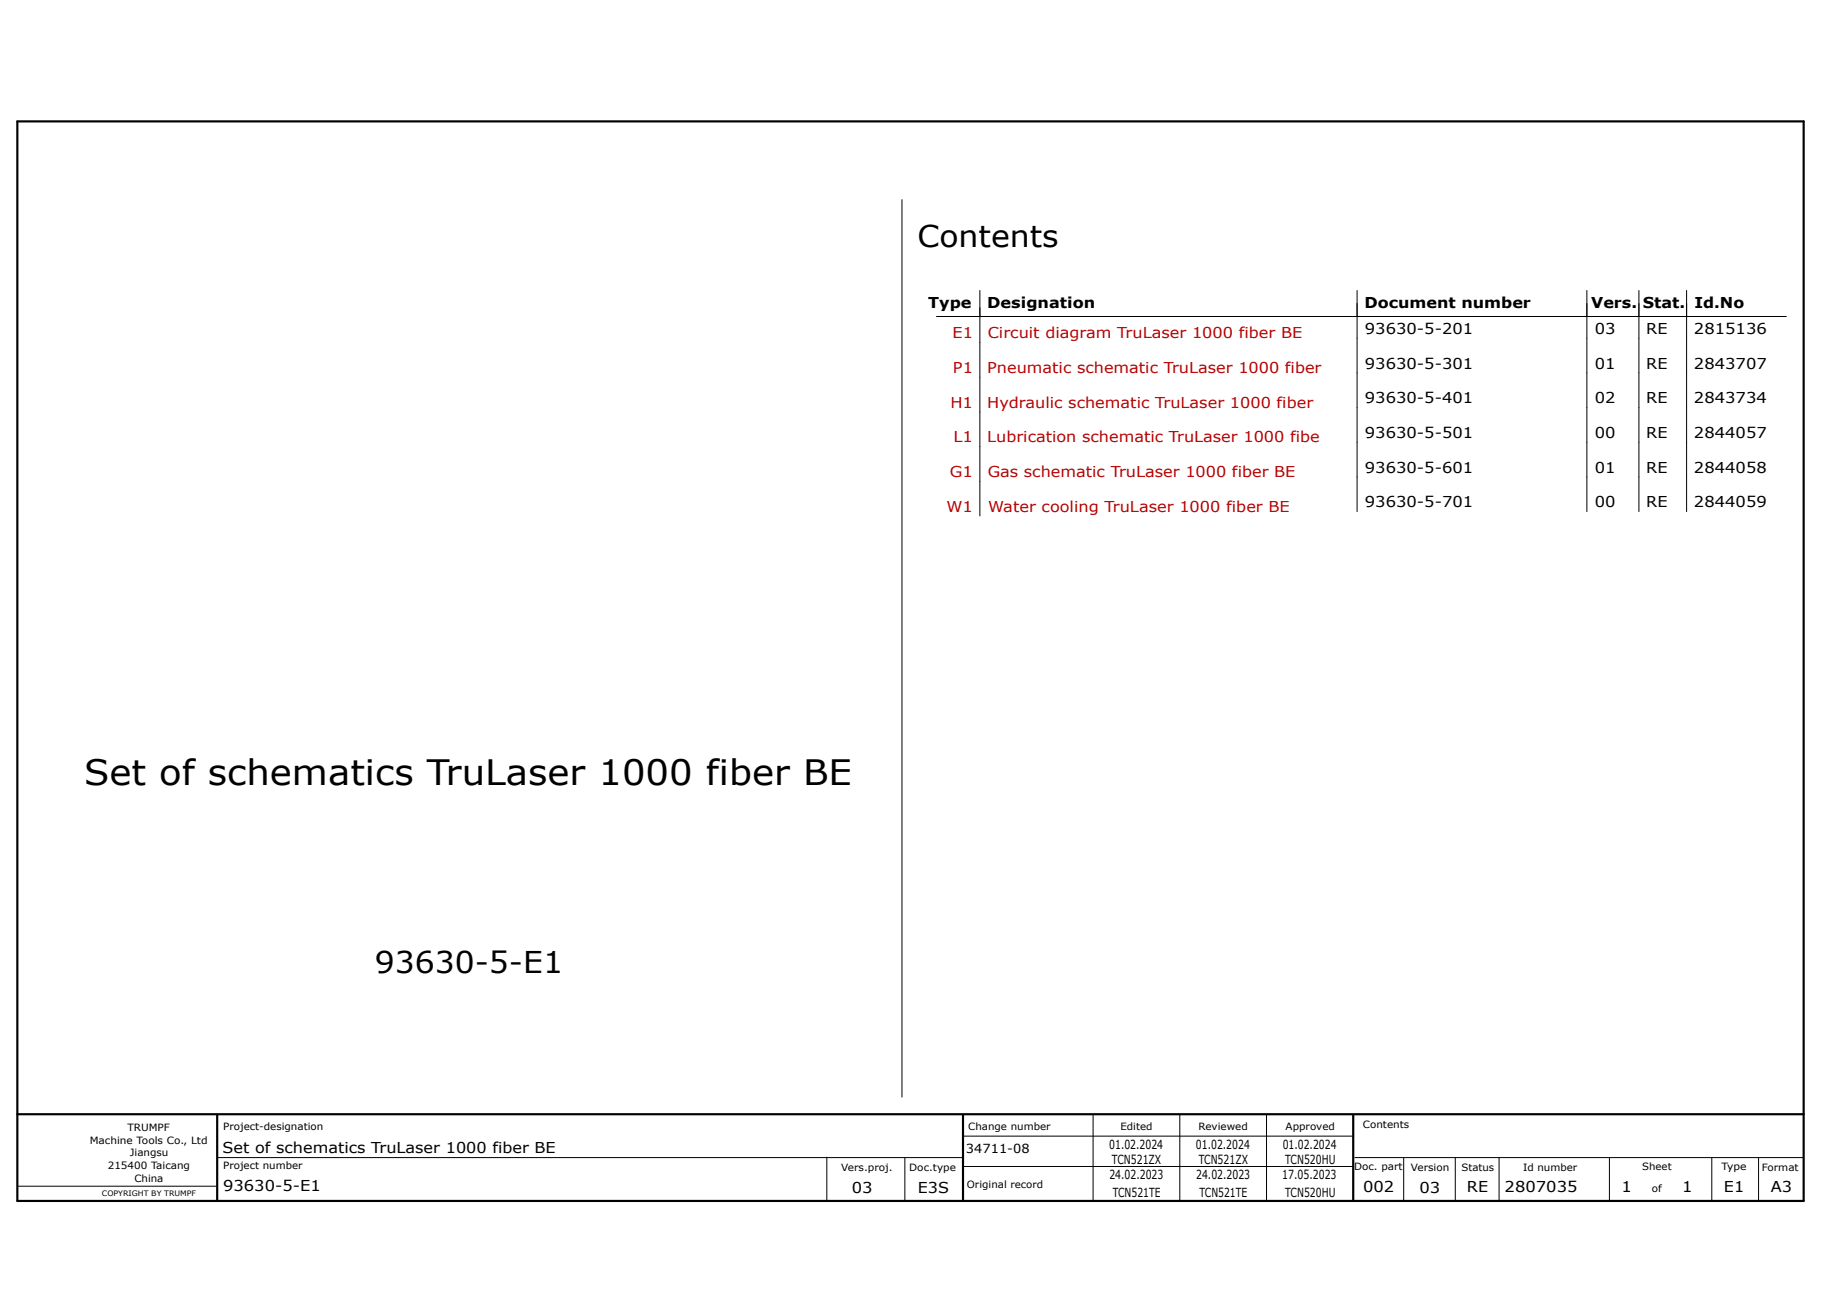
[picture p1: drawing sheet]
<svg xmlns="http://www.w3.org/2000/svg" width="420mm" height="301mm" viewBox="0 0 420 301" stroke-linecap="round" stroke-linejoin="round" font-family="sans-serif">
<defs><g id="words">
<text font-size="8.1" x="19.4" y="181">Set of schematics TruLaser 1000 fiber BE</text>
<g font-size="6.9">
<text x="211.6" y="57">Contents</text>
<text x="86.4" y="224.5">93630-5-E1</text>
</g>
<g font-size="3.5">
<text x="214.1" y="71">Type</text>
<text x="227.7" y="71">Designation</text>
<text x="314.7" y="71">Document number</text>
<text x="367" y="71">Vers.</text>
<text x="378.9" y="71">Stat.</text>
<text x="390.8" y="71">Id.No</text>
<text x="314.8" y="77">93630-5-201</text>
<text x="367.8" y="77">03</text>
<text x="379.7" y="77">RE</text>
<text x="390.7" y="77">2815136</text>
<text x="314.8" y="85">93630-5-301</text>
<text x="367.8" y="85">01</text>
<text x="379.7" y="85">RE</text>
<text x="390.7" y="85">2843707</text>
<text x="314.8" y="93">93630-5-401</text>
<text x="367.8" y="93">02</text>
<text x="379.7" y="93">RE</text>
<text x="390.7" y="93">2843734</text>
<text x="314.8" y="101">93630-5-501</text>
<text x="367.8" y="101">00</text>
<text x="379.7" y="101">RE</text>
<text x="390.7" y="101">2844057</text>
<text x="314.8" y="109">93630-5-601</text>
<text x="367.8" y="109">01</text>
<text x="379.7" y="109">RE</text>
<text x="390.7" y="109">2844058</text>
<text x="314.8" y="117">93630-5-701</text>
<text x="367.8" y="117">00</text>
<text x="379.7" y="117">RE</text>
<text x="390.7" y="117">2844059</text>
<text x="51.3" y="266">Set of schematics TruLaser 1000 fiber BE</text>
<text x="51.5" y="274.7">93630-5-E1</text>
<text x="196.5" y="275.1">03</text>
<text x="211.7" y="275.1">E3S</text>
<text x="314.4" y="275">002</text>
<text x="327.4" y="275.1">03</text>
<text x="338.3" y="275">RE</text>
<text x="347" y="275">2807035</text>
<text x="374" y="275">1</text>
<text x="388" y="275">1</text>
<text x="397.6" y="275">E1</text>
<text x="408.4" y="275">A3</text>
</g>
<g font-size="3.5" fill="#b60000">
<text x="219.7" y="78">E1</text>
<text x="227.8" y="78">Circuit diagram TruLaser 1000 fiber BE</text>
<text x="219.8" y="86">P1</text>
<text x="227.7" y="86">Pneumatic schematic TruLaser 1000 fiber</text>
<text x="219.2" y="94">H1</text>
<text x="227.7" y="94">Hydraulic schematic TruLaser 1000 fiber</text>
<text x="219.9" y="102">L1</text>
<text x="227.7" y="102">Lubrication schematic TruLaser 1000 fibe</text>
<text x="219.1" y="110">G1</text>
<text x="227.8" y="110">Gas schematic TruLaser 1000 fiber BE</text>
<text x="218.3" y="118">W1</text>
<text x="227.9" y="118">Water cooling TruLaser 1000 fiber BE</text>
</g>
<g font-size="2.9">
<text x="222.8" y="266">34711-08</text>
<text x="255.8" y="265.1">01.02.2024</text>
<text x="256.5" y="268.6">TCN521ZX</text>
<text x="275.8" y="265.1">01.02.2024</text>
<text x="276.5" y="268.6">TCN521ZX</text>
<text x="295.8" y="265.1">01.02.2024</text>
<text x="296.4" y="268.6">TCN520HU</text>
<text x="255.9" y="272.1">24.02.2023</text>
<text x="275.9" y="272.1">24.02.2023</text>
<text x="295.7" y="272.1">17.05.2023</text>
<text x="256.6" y="276.1">TCN521TE</text>
<text x="276.6" y="276.1">TCN521TE</text>
<text x="296.4" y="276.1">TCN520HU</text>
</g>
<g font-size="2.3">
<text x="20.7" y="263.8">Machine Tools Co., Ltd</text>
<text x="29.4" y="260.9">TRUMPF</text>
<text x="51.5" y="260.7">Project-designation</text>
<text x="223.3" y="260.6">Change number</text>
<text x="258.4" y="260.6">Edited</text>
<text x="276.4" y="260.6">Reviewed</text>
<text x="296.5" y="260.6">Approved</text>
<text x="314.3" y="260.2">Contents</text>
<text x="24.8" y="269.6">215400 Taicang</text>
<text x="29.9" y="266.7">Jiangsu</text>
<text x="51.5" y="269.7">Project number</text>
<text x="312.3" y="269.8">Doc. part</text>
<text x="337" y="270">Status</text>
<text x="378.8" y="270">Sheet</text>
<text x="397.1" y="270">Type</text>
<text x="406.4" y="270">Format</text>
<text x="31" y="272.5">China</text>
<text x="194" y="270.1">Vers.proj.</text>
<text x="209.7" y="270.1">Doc.type</text>
<text x="223" y="274.1">Original record</text>
<text x="325.4" y="270.1">Version</text>
<text x="351.3" y="270.1">Id number</text>
<text x="381" y="275">of</text>
</g>
<text font-size="1.7" x="23.5" y="275.8">COPYRIGHT BY TRUMPF</text>
</g></defs>
<g fill="none" stroke="#000" stroke-width=".23">
<path d="M208 46.1v207M216 73h196M226 67v52M313 67v51M366 67v51M378 67v51M389 67v51M252.1 257.1v20M272.1 257.1v20M292.1 257.1v20M4.1 273.6h45.7M50.1 267h172"/>
<path d="M190.7 266.9v10M208.7 267.1v10M222.1 262.1h90M222.1 269.1h90M312.5 267h103.5M323.7 267.1v10M335.6 267v10M345.7 267v10.1M371.2 267.1v10M394.8 267.1v10M405.6 267v10"/>
</g>
<path d="M4 28h412v249h-412zM4 257h412M50.1 257.1v19.8M222.1 257.1v19.9M312.1 257.3v19.7" fill="none" stroke="#000" stroke-width=".5"/>
<use href="#words"/>
</svg>
